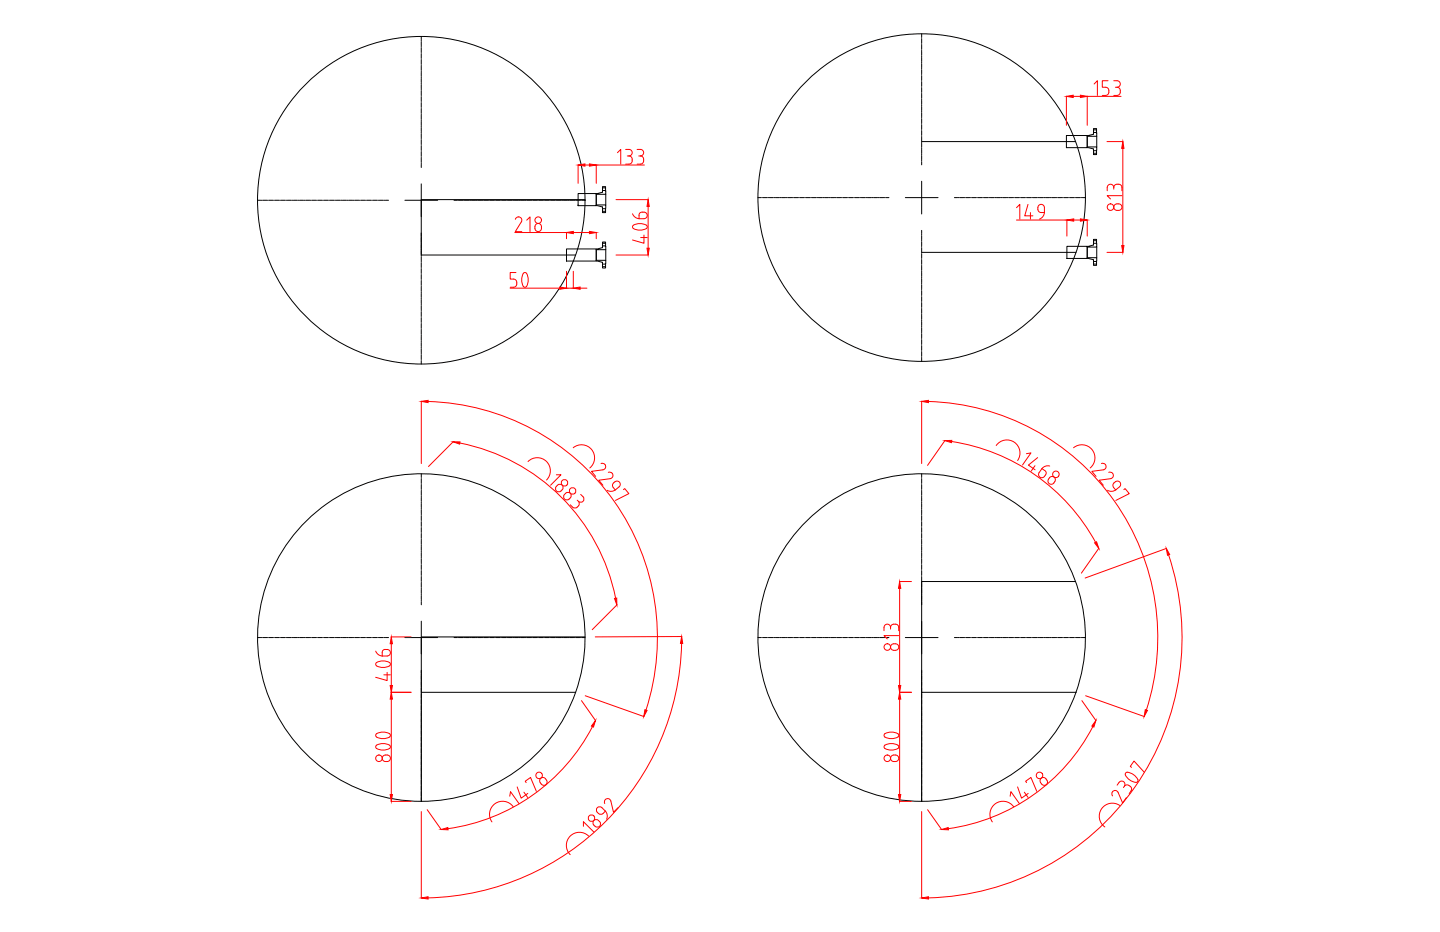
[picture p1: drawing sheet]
<svg xmlns="http://www.w3.org/2000/svg" width="432mm" height="279mm" viewBox="0 0 432 279" stroke-linecap="round" stroke-linejoin="round" font-family="sans-serif">
<!-- layer: 0 -->
<g fill="none" stroke="#000" stroke-width=".3">
<path d="M126.3 10.9v1M126.3 12.1v.2M126.3 12.5v1.2M126.3 13.9v.2M126.3 14.3v1.3M126.3 15.8v.2M126.3 16.2v1.2M126.3 17.6v.2M126.3 18v1.2M126.3 19.4v.2M126.3 19.8v1.3M276.4 10.1v1"/>
<path d="M276.4 11.3v.2M276.4 11.7v1.2M276.4 13.1v.2M276.4 13.5v1.3M276.4 15v.2M276.4 15.4v1.2M276.4 16.8v.2M276.4 17.2v1.2M276.4 18.6v.2M276.4 19.1v1.2M126.3 21.3v.2M126.3 21.7v1.2"/>
<path d="M126.3 23.1v.2M126.3 23.5v1.2M126.3 25v.2M126.3 25.4v1.2M126.3 26.8v.2M126.3 27.2v1.2M126.3 28.6v.2M126.3 29v1.3M126.3 30.5v.2M126.3 30.9v1.2M126.3 32.3v.2M126.3 32.7v1.2"/>
<path d="M126.3 34.1v.2M126.3 34.6v1.2M126.3 36v.2M126.3 36.4v1.2M126.3 37.8v.2M126.3 38.2v1.3M126.3 39.7v.2M276.4 20.5v.2M276.4 20.9v1.2M276.4 22.3v.2M276.4 22.7v1.3M276.4 24.2v.2"/>
<path d="M276.4 24.6v1.2M276.4 26v.2M276.4 26.4v1.2M276.4 27.8v.2M276.4 28.2v1.3M276.4 29.7v.2M276.4 30.1v1.2M276.4 31.5v.2M276.4 31.9v1.3M276.4 33.4v.2M276.4 33.8v1.2M276.4 35.2v.2"/>
<path d="M276.4 35.6v1.2M276.4 37v.2M276.4 37.4v1.3M276.4 38.9v.2M276.4 39.3v1.2M327.9 38.9v.8M328.8 39.9l.1 1h-2.9l.1-.3 1.7-.3 .1-.6 1 .2M328.8 38.9v-.3h-.9v.3h.9v.8M126.3 40.1v1.2M126.3 41.5v.2M126.3 41.9v1.2M126.3 43.3v.2"/>
<path d="M126.3 43.7v1.3M126.3 45.2v.2M126.3 45.6v1.2M126.3 47v.2M126.3 47.4v1.2M126.3 48.8v.3M126.3 49.3v.9M126.3 55.1v9.8M173.4 58h5.4v3.7h-5.4zM175.4 59.8h-49.1v16.7h46.3M178.8 58.2v3.3l1.8 .5 .1 .6M180.7 56.3v.8"/>
<path d="M181.6 57.2v1h-2.8l.1-.2 1.8-.5M181.6 56.3v-.3h-.9v.3h.9v.8M181.6 57.2l-.9-.1v.4M181.6 58.2v3.2M227.3 59.2h.9M228.4 59.2h.2M228.8 59.2h1.3M230.3 59.2h.2M230.7 59.2h1.2M232.1 59.2h.2M232.5 59.2h1.2M233.9 59.2h.2"/>
<path d="M234.3 59.2h1.3M235.8 59.2h.2M236.2 59.2h1.2M237.6 59.2h.2M238 59.2h1.3M239.5 59.2h.2M239.9 59.2h1.2M241.3 59.2h.2M241.7 59.2h1.2M243.1 59.2h.2M243.5 59.2h1.3M245 59.2h.2"/>
<path d="M245.4 59.2h1.2M246.8 59.2h.2M247.2 59.2h1.2M248.7 59.2h.2M249.1 59.2h1.2M250.5 59.2h.2M250.9 59.2h1.2M252.3 59.2h.2M252.7 59.2h1.3M254.2 59.2h.2M254.6 59.2h1.2M256 59.2h.2"/>
<path d="M256.4 59.2h1.2M257.8 59.2h.2M258.3 59.2h1.2M259.7 59.2h.2M260.1 59.2h1.2M261.5 59.2h.2M261.9 59.2h1.3M263.4 59.2h.2M263.8 59.2h1.2M265.2 59.2h.2M265.6 59.2h1M271.5 59.2h9.8"/>
<path d="M276.4 40.7v.2M276.4 41.1v1.3M276.4 42.6v.2M276.4 43v1.2M276.4 44.4v.2M276.4 44.8v1.2M276.4 46.2v.2M276.4 46.6v1.3M276.4 48.1v.2M276.4 48.5v.9M276.4 54.3v9.9M276.4 42.4h46.1"/>
<path d="M286.2 59.2h.9M287.3 59.2h.3M287.8 59.2h1.2M289.2 59.2h.2M289.6 59.2h1.2M291 59.2h.2M291.4 59.2h1.3M292.9 59.2h.2M293.3 59.2h1.2M294.7 59.2h.2M295.1 59.2h1.2M296.5 59.2h.2"/>
<path d="M297 59.2h1.2M298.4 59.2h.2M298.8 59.2h1.2M300.2 59.2h.2M300.6 59.2h1.3M302.1 59.2h.2M302.5 59.2h1.2M303.9 59.2h.2M304.3 59.2h1.2M305.7 59.2h.2M306.1 59.2h1.3M307.6 59.2h.2"/>
<path d="M308 59.2h1.2M309.4 59.2h.2M309.8 59.2h1.3M311.3 59.2h.2M311.7 59.2h1.2M313.1 59.2h.2M313.5 59.2h1.2M314.9 59.2h.2M315.3 59.2h1.3M316.8 59.2h.2M317.2 59.2h1.2M318.6 59.2h.2"/>
<path d="M319 59.2h1.2M319.8 40.6h6.2v3.7h-6.2zM320.4 59.2h.3M320.9 59.2h1.2M322.3 59.2h.2M322.7 59.2h1.2M324.1 59.2h.2M324.5 59.2h1M326 40.9v3.2l1.8 .5 .1 .6M326 44h2.9l-.1 1.2h-.9v.7h.9M328.8 45.2v1.1h-.9v-.4M328.9 40.9v3.1"/>
<path d="M77.2 60h1M78.4 60h.2M78.8 60h1.2M80.2 60h.2M80.6 60h1.2M82 60h.3M82.5 60h1.2M83.9 60h.2M84.3 60h1.2M85.7 60h.2M86.1 60h1.3M87.6 60h.2"/>
<path d="M88 60h1.2M89.4 60h.2M89.8 60h1.2M91.2 60h.2M91.6 60h1.3M93.1 60h.2M93.5 60h1.2M94.9 60h.2M95.3 60h1.2M96.8 60h.2M97.2 60h1.2M98.6 60h.2"/>
<path d="M99 60h1.2M100.4 60h.2M100.8 60h1.3M102.3 60h.2M102.7 60h1.2M104.1 60h.2M104.5 60h1.2M105.9 60h.3M106.4 60h1.2M107.8 60h.2M108.2 60h1.2M109.6 60h.2"/>
<path d="M110 60h1.3M111.5 60h.2M111.9 60h1.2M113.3 60h.2M113.7 60h1.2M115.1 60h.2M115.6 60h.9M121.4 60h9.8M126.3 69.8v1M126.3 71v.2M126.3 71.4v1.2M126.3 72.8v.2"/>
<path d="M126.3 73.3v1.2M126.3 74.7v.2M126.3 75.1v1.2M126.3 76.5v.2M126.3 76.9v1.3M126.3 78.4v.2M126.3 78.8v1.2M136.1 60h1M137.3 60h.2M137.7 60h1.2M139.1 60h.2M139.5 60h1.3"/>
<path d="M141 60h.2M141.4 60h1.2M142.8 60h.2M143.2 60h1.2M144.6 60h.3M145.1 60h1.2M146.5 60h.2M146.9 60h1.2M148.3 60h.2M148.7 60h1.3M150.2 60h.2M150.6 60h1.2"/>
<path d="M152 60h.2M152.4 60h1.2M153.8 60h.2M154.2 60h1.3M155.7 60h.2M156.1 60h1.2M157.5 60h.2M157.9 60h1.3M159.4 60h.2M159.8 60h1.2M161.2 60h.2M161.6 60h1.2"/>
<path d="M163 60h.2M163.4 60h1.3M164.9 60h.2M165.3 60h1.2M166.7 60h.2M167.1 60h1.2M168.6 60h.2M169 60h1.2M169.9 74.6h8.9v3.7h-8.9zM170.4 60h.2M170.8 60h1.2M172.2 60h.2"/>
<path d="M172.6 60h1.3M173.4 61.4v.3M174.1 60h.2M174.5 60h.9M178.8 74.9v3.2l1.8 .5 .1 .6M178.8 78h2.8v1.2h-.9v.8h.9M178.8 61.4h2.8v1.2h-.9v.7h.9M180.7 72.9v.8M181.6 73.8v1.1h-2.8l.1-.3 1.7-.3 .1-.6 .9 .1M181.6 72.9v-.3h-.9v.3h.9v.8M181.6 79.2v1.1h-.9v-.3M181.6 62.6v1.1h-.9v-.4"/>
<path d="M181.6 74.9v3.1M276.4 69.1v.9M276.4 70.2v.2M276.4 70.6v1.2M276.4 72.1v.2M276.4 72.5v1.2M276.4 73.9v.2M276.4 74.3v1.2M276.4 75.7v.2M276.4 76.1v1.3M276.4 77.6v.2M276.4 78v1.2"/>
<path d="M276.4 79.4v.2M276.4 79.8v1.2M276.4 75.7h46.3M319.9 73.8h6.1v3.7h-6.1zM326 74.1v3.2l1.8 .5 .1 .6M326 77.3h2.9l-.1 1.1h-.9v.8h.9M327.9 72.2v.7M328.8 73.1l.1 1h-2.9l.1-.3 1.7-.3 .1-.6 1 .2M328.8 72.2v-.4h-.9v.4h.9v.7M328.8 78.4v1.2h-.9v-.4M328.9 74.1v3.2M126.3 80.2v.2"/>
<path d="M126.3 80.6v1.2M126.3 82v.2M126.3 82.4v1.3M126.3 83.9v.2M126.3 84.3v1.2M126.3 85.7v.2M126.3 86.1v1.3M126.3 87.6v.2M126.3 88v1.2M126.3 89.4v.2M126.3 89.8v1.2M126.3 91.2v.2"/>
<path d="M126.3 91.6v1.3M126.3 93.1v.2M126.3 93.5v1.2M126.3 94.9v.2M126.3 95.3v1.2M126.3 96.7v.3M126.3 97.2v1.2M126.3 98.6v.2M126.3 99v1.2M276.4 81.2v.3M276.4 81.7v1.2M276.4 83.1v.2"/>
<path d="M276.4 83.5v1.2M276.4 84.9v.2M276.4 85.3v1.3M276.4 86.8v.2M276.4 87.2v1.2M276.4 88.6v.2M276.4 89v1.2M276.4 90.4v.3M276.4 90.9v1.2M276.4 92.3v.2M276.4 92.7v1.2M276.4 94.1v.2"/>
<path d="M276.4 94.5v1.3M276.4 96v.2M276.4 96.4v1.2M276.4 97.8v.2M276.4 98.2v1.2M276.4 99.6v.2M126.3 100.4v.2M126.3 100.8v1.3M126.3 102.3v.2M126.3 102.7v1.2M126.3 104.1v.2M126.3 104.5v1.2"/>
<path d="M126.3 105.9v.2M126.3 106.3v1.3M126.3 107.8v.2M126.3 108.2v.9M276.4 100.1v1.2M276.4 101.5v.2M276.4 101.9v1.2M276.4 103.3v.2M276.4 103.7v1.3M276.4 105.2v.2M276.4 105.6v1.2M276.4 107v.2"/>
<path d="M276.4 107.4v.9M126.3 142v1M126.3 143.2v.2M126.3 143.6v1.2M126.3 145v.2M126.3 145.4v1.2M126.3 146.9v.2M126.3 147.3v1.2M126.3 148.7v.2M126.3 149.1v1.2M126.3 150.5v.2M126.3 150.9v1.3"/>
<path d="M126.3 152.4v.2M126.3 152.8v1.2M126.3 154.2v.2M126.3 154.6v1.2M126.3 156v.2M126.3 156.5v1.2M126.3 157.9v.2M126.3 158.3v1.2M126.3 159.7v.2M276.4 142v1M276.4 143.2v.2M276.4 143.6v1.2"/>
<path d="M276.4 145v.2M276.4 145.4v1.2M276.4 146.9v.2M276.4 147.3v1.2M276.4 148.7v.2M276.4 149.1v1.2M276.4 150.5v.2M276.4 150.9v1.3M276.4 152.4v.2M276.4 152.8v1.2M276.4 154.2v.2M276.4 154.6v1.2"/>
<path d="M276.4 156v.2M276.4 156.5v1.2M276.4 157.9v.2M276.4 158.3v1.2M276.4 159.7v.2M126.3 160.1v1.3M126.3 161.6v.2M126.3 162v1.2M126.3 163.4v.2M126.3 163.8v1.2M126.3 165.2v.2M126.3 165.6v1.3"/>
<path d="M126.3 167.1v.2M126.3 167.5v1.2M126.3 168.9v.2M126.3 169.3v1.3M126.3 170.8v.2M126.3 171.2v1.2M126.3 172.6v.2M126.3 173v1.2M126.3 174.4v.2M126.3 174.8v1.3M126.3 176.3v.2M126.3 176.7v1.2"/>
<path d="M126.3 178.1v.2M126.3 178.5v1.2M126.3 180v.2M276.4 160.1v1.3M276.4 161.6v.2M276.4 162v1.2M276.4 163.4v.2M276.4 163.8v1.2M276.4 165.2v.2M276.4 165.6v1.3M276.4 167.1v.2M276.4 167.5v1.2"/>
<path d="M276.4 168.9v.2M276.4 169.3v1.3M276.4 170.8v.2M276.4 171.2v1.2M276.4 172.6v.2M276.4 173v1.2M322.5 174.3h-46.1v33.5M77.2 191.1h1M78.4 191.1h.2M78.8 191.1h1.2M80.2 191.1h.2M80.6 191.1h1.2"/>
<path d="M82 191.1h.3M82.5 191.1h1.2M83.9 191.1h.2M84.3 191.1h1.2M85.7 191.1h.2M86.1 191.1h1.3M87.6 191.1h.2M88 191.1h1.2M89.4 191.1h.2M89.8 191.1h1.2M91.2 191.1h.2M91.6 191.1h1.3"/>
<path d="M93.1 191.1h.2M93.5 191.1h1.2M94.9 191.1h.2M95.3 191.1h1.3M96.8 191.1h.2M97.2 191.1h1.2M98.6 191.1h.2M99 191.1h1.2M100.4 191.1h.2M100.8 191.1h1.3M102.3 191.1h.2M102.7 191.1h1.2"/>
<path d="M104.1 191.1h.2M104.5 191.1h1.3M106 191.1h.2M106.4 191.1h1.2M107.8 191.1h.2M108.2 191.1h1.2M109.6 191.1h.2M110 191.1h1.3M111.5 191.1h.2M111.9 191.1h1.2M113.3 191.1h.2M113.7 191.1h1.2"/>
<path d="M115.2 191.1h.2M115.6 191.1h.9M121.4 191.1h9.8M126.3 180.4v.9M126.3 186.2v9.8M136.2 191.1h.9M137.3 191.1h.2M137.7 191.1h1.2M139.1 191.1h.2M139.5 191.1h1.3M141 191.1h.2M141.4 191.1h1.2"/>
<path d="M142.8 191.1h.2M143.2 191.1h1.2M144.6 191.1h.3M145.1 191.1h1.2M146.5 191.1h.2M146.9 191.1h1.2M148.3 191.1h.2M148.7 191.1h1.3M150.2 191.1h.2M150.6 191.1h1.2M152 191.1h.2M152.4 191.1h1.2"/>
<path d="M153.8 191.1h.2M154.3 191.1h1.2M155.7 191.1h.2M156.1 191.1h1.2M157.5 191.1h.2M157.9 191.1h1.3M159.4 191.1h.2M159.8 191.1h1.2M161.2 191.1h.2M161.6 191.1h1.2M163 191.1h.2M163.4 191.1h1.3"/>
<path d="M164.9 191.1h.2M165.3 191.1h1.2M166.7 191.1h.2M167.1 191.1h1.3M168.6 191.1h.2M169 191.1h1.2M170.4 191.1h.2M170.8 191.1h1.2M172.2 191.1h.2M172.6 191.1h1.3M174.1 191.1h.2M174.5 191.1h.9"/>
<path d="M175.4 190.9h-49.1v16.6M227.3 191.1h.9M228.4 191.1h.2M228.8 191.1h1.3M230.3 191.1h.2M230.7 191.1h1.2M232.1 191.1h.2M232.5 191.1h1.2M233.9 191.1h.2M234.3 191.1h1.3M235.8 191.1h.2M236.2 191.1h1.2"/>
<path d="M237.6 191.1h.2M238 191.1h1.3M239.5 191.1h.2M239.9 191.1h1.2M241.3 191.1h.2M241.7 191.1h1.2M243.1 191.1h.2M243.5 191.1h1.3M245 191.1h.2M245.4 191.1h1.2M246.8 191.1h.2M247.2 191.1h1.2"/>
<path d="M248.7 191.1h.2M249.1 191.1h1.2M250.5 191.1h.2M250.9 191.1h1.2M252.3 191.1h.2M252.7 191.1h1.3M254.2 191.1h.2M254.6 191.1h1.2M256 191.1h.2M256.4 191.1h1.2M257.8 191.1h.2M258.3 191.1h1.2"/>
<path d="M259.7 191.1h.2M260.1 191.1h1.2M261.5 191.1h.2M261.9 191.1h1.3M263.4 191.1h.2M263.8 191.1h1.2M265.2 191.1h.2M265.6 191.1h1M271.5 191.1h9.8M286.2 191.1h.9M287.3 191.1h.3M287.8 191.1h1.2"/>
<path d="M289.2 191.1h.2M289.6 191.1h1.2M291 191.1h.2M291.4 191.1h1.3M292.9 191.1h.2M293.3 191.1h1.2M294.7 191.1h.2M295.1 191.1h1.2M296.5 191.1h.2M297 191.1h1.2M298.4 191.1h.2M298.8 191.1h1.2"/>
<path d="M300.2 191.1h.2M300.6 191.1h1.3M302.1 191.1h.2M302.5 191.1h1.2M303.9 191.1h.2M304.3 191.1h1.2M305.7 191.1h.2M306.1 191.1h1.3M307.6 191.1h.2M308 191.1h1.2M309.4 191.1h.2M309.8 191.1h1.3"/>
<path d="M311.3 191.1h.2M311.7 191.1h1.2M313.1 191.1h.2M313.5 191.1h1.2M314.9 191.1h.2M315.3 191.1h1.3M316.8 191.1h.2M317.2 191.1h1.2M318.6 191.1h.2M319 191.1h1.2M320.4 191.1h.3M320.9 191.1h1.2"/>
<path d="M322.3 191.1h.2M322.7 191.1h1.2M324.1 191.1h.2M324.5 191.1h1M126.3 201v.9M126.3 202.1v.2M126.3 202.5v1.2M126.3 203.9v.2M126.3 204.4v1.2M126.3 205.8v.2M126.3 206.2v1.2M126.3 207.6v.2"/>
<path d="M126.3 208v1.3M126.3 209.5v.2M126.3 209.9v1.2M126.3 211.3v.2M126.3 211.7v1.2M126.3 213.1v.2M126.3 213.5v1.3M126.3 215v.2M126.3 215.4v1.2M126.3 216.8v.2M126.3 217.2v1.2M126.3 218.6v.3"/>
<path d="M126.3 219.1v1.2M172.6 207.5h-46.3v32.7M276.4 208v1.3M276.4 209.5v.2M276.4 209.9v1.2M276.4 211.3v.2M276.4 211.7v1.2M276.4 213.1v.2M276.4 213.5v1.3M276.4 215v.2M276.4 215.4v1.2M276.4 216.8v.2"/>
<path d="M276.4 217.2v1.2M276.4 218.6v.3M276.4 219.1v1.2M322.7 207.5a49.1 49.1 0 0 1-46.3 32.7M322.7 207.5a49.1 49.1 0 0 0-35.3-64.2 49.1 49.1 0 0 0-59.8 42.3 49.1 49.1 0 0 0 48.8 54.6M322.7 207.5h-46.3v32.7M126.3 220.5v.2M126.3 220.9v1.2M126.3 222.3v.2M126.3 222.7v1.3M126.3 224.2v.2M126.3 224.6v1.2"/>
<path d="M126.3 226v.2M126.3 226.4v1.2M126.3 227.8v.2M126.3 228.3v1.2M126.3 229.7v.2M126.3 230.1v1.2M126.3 231.5v.2M126.3 231.9v1.3M126.3 233.4v.2M126.3 233.8v1.2M126.3 235.2v.2M126.3 235.6v1.2"/>
<path d="M126.3 237v.2M126.3 237.4v1.3M126.3 238.9v.2M126.3 239.3v.9M276.4 220.5v.2M276.4 220.9v1.2M276.4 222.3v.2M276.4 222.7v1.3M276.4 224.2v.2M276.4 224.6v1.2M276.4 226v.2M276.4 226.4v1.2"/>
<path d="M276.4 227.8v.2M276.4 228.3v1.2M276.4 229.7v.2M276.4 230.1v1.2M276.4 231.5v.2M276.4 231.9v1.3M276.4 233.4v.2M276.4 233.8v1.2M276.4 235.2v.2M276.4 235.6v1.2M276.4 237v.2M276.4 237.4v1.3"/>
<path d="M276.4 238.9v.2M276.4 239.3v.9"/>
<circle cx="276.4" cy="59.2" r="49.1"/>
<circle cx="126.3" cy="60" r="49.1"/>
<circle cx="126.3" cy="191.1" r="49.1"/>
</g>
<g fill="none" stroke="#f00" stroke-width=".3">
<path d="M319.8 28.8v8.8M321.8 28.9h2.2M328.1 25.2l1-1v4.4M332.3 24.2h-1.8v2h1a1.09 1.09 0 0 1 1 1.4M332.5 27.6a.98 .98 0 0 1-1 1h-1M334 24.2h1a.98 .98 0 0 1 .9 1 .98 .98 0 0 1-.9 1M334.5 26.2h.4M335 26.2a1.09 1.09 0 0 1 .9 1.4M335.9 27.6a.98 .98 0 0 1-.9 1h-1M336.2 28.9l-10.2-.1v8.8M173.4 49.4v5.6M175.4 49.5h1.3"/>
<path d="M178.8 49.4v5.6M178.8 49.5h14.4M184.7 59.8h9.7M185.2 45.8l.9-1v4.4M187.6 44.8h1M188.1 46.8h.5M188.6 44.8a.98 .98 0 0 1 1 1 .98 .98 0 0 1-1 .9M188.6 46.8a1.25 1.25 0 0 1 1 1.2 1.25 1.25 0 0 1-1 1.2h-1M191 44.8h1M191 49.2h1M191.5 46.8h.5M192 44.8a.98 .98 0 0 1 1 1 .98 .98 0 0 1-1 .9 1.25 1.25 0 0 1 1 1.3 1.25 1.25 0 0 1-1 1.2"/>
<path d="M331.9 42.4h4.8M334 56.2a1.25 1.25 0 0 1 1.2-1 1.25 1.25 0 0 1 1.2 1v1M334 56.2v.5M334 56.2a.98 .98 0 0 0-1-1 .98 .98 0 0 0-1 1v1M336.4 58.7h-4.4l1 .9M336.7 44.5v29.1M154.4 69.7h15.5M154.5 65.8a.99 .99 0 0 1 1.4-.7 .99 .99 0 0 1 .4 1.4l-1.8 2.9h2M157.9 66l1-1v4.4M160.7 67.3a1.17 1.17 0 0 1 1.7 .6 1.17 1.17 0 0 1-1 1.5 1.26 1.26 0 0 1-1-.8 1.26 1.26 0 0 1 .3-1.3zM169.9 69.7v1.9M171.9 69.7h4.8"/>
<path d="M178.8 69.7v1.9M184.7 76.5h9.7M189.7 64.1a2.23 2.23 0 0 0 1.9 1.5M189.9 67.5a3.6 3.6 0 0 1 4.2 .3v.2a2.7 2.7 0 0 1-3.6 .7l-.8-.5zM191.9 63.8a1.2 1.2 0 0 1 1.6-.1 1.2 1.2 0 0 1 .3 1.6l-.7 .3h-1.5v-1.3zM192.1 71.2h2M193.1 70.5v2.4l-3.4-1M194.3 61.9v12.5M304.8 66h15.1M304.8 62.3l1-1v4.4M308.3 61.3l-1 3.4h2.4M309 63.7v2"/>
<path d="M311.2 62.2v.5M311.2 62.2a.98 .98 0 0 1 1-.9 .98 .98 0 0 1 1 .9 2.76 2.76 0 0 1-1.5 3.5M311.2 62.7a.98 .98 0 0 0 1 1h1M319.9 65.9v4.9M322 66h2M326 65.9v4.9M331.9 75.7h4.8M334.3 61.4a1.17 1.17 0 0 1 1.6-.2 1.17 1.17 0 0 1 .2 1.6 1.17 1.17 0 0 1-1.5 .2 1.17 1.17 0 0 1-.3-1.6zM153 86.4h14.8M154.7 81.7h-1.7v2h1a1.25 1.25 0 0 1 1 1.2 1.25 1.25 0 0 1-1 1.2h-1M156.9 81.9l.5-.2a2.7 2.7 0 0 1 .7 3.6l-.2 .6-.5 .2a2.72 2.72 0 0 1-.7-3.6zM169.9 81.3v5.1"/>
<path d="M169.9 86.4h2M171.9 81.3v5.1M174 86.4h2M126.3 120.3v18.7M128.4 120.4a70.8 70.8 0 0 1 65.3 92.5M135.9 132.4l-7.4 7.5M137.9 132.8a59.5 59.5 0 0 1 46.7 46.5M158.3 138.4a3.9 3.9 0 0 1 5.6 0 3.9 3.9 0 0 1 0 5.5M171.9 134.2a3.9 3.9 0 0 1 5.5 .6 3.9 3.9 0 0 1-.5 5.5M180.2 139a.99 .99 0 0 1 1.4 .6 .99 .99 0 0 1-.8 1.3l-3.4 .4 1.2 1.5M276.4 120.3v18.7M278.4 120.4a70.8 70.8 0 0 1 65.4 92.5"/>
<path d="M283.4 132l-5.3 7.5M285.4 132.4a59.5 59.5 0 0 1 43.1 30.2M298.7 133.6a3.9 3.9 0 0 1 5.5-1 3.9 3.9 0 0 1 .9 5.5M307.8 136l1.3-.2-2.5 3.6M310.4 139.6l-1.2 1.6M311.1 137.2l-2.7 2.2 2 1.4M314.8 139.7a2.23 2.23 0 0 0-2.4 .8M321.9 134.2a3.9 3.9 0 0 1 5.5 .6 3.9 3.9 0 0 1-.5 5.5M330.3 139a.99 .99 0 0 1 1.3 .6 .99 .99 0 0 1-.8 1.3l-3.4 .4 1.3 1.5M166.8 142.3h1.4l-3.1 3.2M166.8 145.8a1.03 1.03 0 0 0 .3 1.6 1.03 1.03 0 0 0 1.5-.6 1.03 1.03 0 0 0-.3-1.6 1.03 1.03 0 0 0-1.5 .6M169.3 148.2a1.06 1.06 0 0 1 1.7-.3 1.06 1.06 0 0 1-.3 1.7 .98 .98 0 0 1-1.4 0 .98 .98 0 0 1 0-1.4z"/>
<path d="M171 151.3l.7 .7M173.1 150l.3 .3M173.4 150.3a1.25 1.25 0 0 1-.1 1.6 1.25 1.25 0 0 1-1.6 .1M174.1 148.2l.7 .7a.98 .98 0 0 1 0 1.4 .98 .98 0 0 1-1.4 0M182.4 141.6a.99 .99 0 0 1 1.4 .6 .99 .99 0 0 1-.8 1.3M183 143.5l-3.5 .5 1.3 1.5M184.5 146.9l-.6-.8a1.2 1.2 0 0 1 .4-1.6 1.2 1.2 0 0 1 1.7 .4v.4a3.5 3.5 0 0 1-3.1 2l-.9-.3M187 146.8l.3-.3 1.3 1.5-4.1 2M312.4 140.5l-.8 1.2M312.4 140.5l.8 .5M313.2 141a1.2 1.2 0 0 1 .1 1.7 1.2 1.2 0 0 1-1.7 .1v-1.1M316 144.8a1.03 1.03 0 0 1-1.6 0 1.03 1.03 0 0 1 .3-1.6 1.03 1.03 0 0 1 1.6 0 1.03 1.03 0 0 1-.3 1.6"/>
<path d="M332.4 141.6h.7l.5 .3M333.6 141.9a.98 .98 0 0 1-.6 1.6l-3.4 .5 1.2 1.5M334.5 146.9l-.6-.8a1.2 1.2 0 0 1 .5-1.6 1.2 1.2 0 0 1 1.6 .4v.4a3.5 3.5 0 0 1-3 2l-.9-.3M337 146.8l.4-.3 1.2 1.5-4 2M269.7 174.3h3.6M269.8 176.4v29.1M329.5 164.3l-5.2 7.5M349.8 164.4l-24.4 8.9M350.4 166.3a78.1 78.1 0 0 1-72 102.9M112.7 195.2a2.23 2.23 0 0 0 1.9 1.5M112.9 198.6a3.6 3.6 0 0 1 4.1 .3l.1 .2a2.7 2.7 0 0 1-3.7 .8l-.7-.6zM114.9 194.9a1.3 1.3 0 0 1 1.4-.1 1.3 1.3 0 0 1 .7 1.3l-.5 .5-1.9 .1v-1.3z"/>
<path d="M117.3 190.9h6M117.3 193v12.5M185 181.3l-7.4 7.5M204.4 192.9a78.1 78.1 0 0 1-76 76.3M204.5 190.8l-26 .1M267 188.1a.98 .98 0 0 0-.9-1 .98 .98 0 0 0-1 1v1M267 188.1v.5M267 188.1a1.25 1.25 0 0 1 1.3-1 1.25 1.25 0 0 1 1.2 1v1M268 193h.5M268 193a1.03 1.03 0 0 0-.9 1.3 1.03 1.03 0 0 0 1.4 .7 .98 .98 0 0 0 1-1 .98 .98 0 0 0-1-1M269.5 190.5h-4.4l1 1M112.9 220a3.6 3.6 0 0 1 4.1 .3l.1 .2a2.7 2.7 0 0 1-3.7 .7l-.7-.6z"/>
<path d="M115.1 202.3h2M116.1 201.6v2.4l-3.5-1M117.3 207.5h6M117.3 209.6v28.6M174.4 210l4.2 6M175.5 208.6l17.6 6.2M177.7 217.8a57.9 57.9 0 0 1-43.4 30.6M265.3 220a3.6 3.6 0 0 1 4.2 .3v.2a2.7 2.7 0 0 1-3.6 .7l-.8-.6zM269.7 207.5h3.6M269.8 209.6v28.6M324.4 210l4.2 6M325.5 208.6l17.7 6.2"/>
<path d="M327.7 217.8a57.9 57.9 0 0 1-43.3 30.6M112.9 223.4a3.6 3.6 0 0 1 4.1 .3l.1 .2a2.72 2.72 0 0 1-3.7 .7l-.7-.5zM114.9 226.6a1.17 1.17 0 0 1 1.6-.2 1.17 1.17 0 0 1 .3 1.6 1.17 1.17 0 0 1-1.6 .2 1.17 1.17 0 0 1-.3-1.6zM152.9 238.7l.2-1.4 2.5 3.6M155.1 235.9l1.2 3.4 2-1.4M157.1 237.5l1.1 1.6M157.8 234.6l-.3-.4 1.6-1.1 1.7 4.1M162.2 233.3a1.2 1.2 0 0 1 1.6 .5 1.2 1.2 0 0 1-.5 1.6 1.29 1.29 0 0 1-1.3-.7 1.29 1.29 0 0 1 .2-1.4zM181.5 239.7l-.3 .6 .2 .6M181.5 239.7a.98 .98 0 0 1 1.7 .5M265.3 223.4a3.6 3.6 0 0 1 4.2 .3v.2a2.72 2.72 0 0 1-3.6 .7l-.8-.5zM267.3 226.6a1.17 1.17 0 0 1 1.6-.2 1.17 1.17 0 0 1 .3 1.6 1.17 1.17 0 0 1-1.6 .2 1.17 1.17 0 0 1-.3-1.6z"/>
<path d="M302.9 238.7l.2-1.4 2.6 3.6M305.1 235.9l1.2 3.4 2-1.4M307.2 237.5l1.1 1.6M307.8 234.6l-.3-.4 1.6-1.1 1.8 4.1M312 234.6a1.07 1.07 0 0 0 1.7 .7 1.07 1.07 0 0 0-.1-1.8 .98 .98 0 0 0-1.3-.2 .98 .98 0 0 0-.3 1.3M335 235.4l.5-.8a1.03 1.03 0 0 1 1.6-.1 1.03 1.03 0 0 1-.2 1.6M335.3 237.6l1.3 3.1 1.2-1.6M335.3 237.6a.99 .99 0 0 0-1.5-.5 .99 .99 0 0 0-.2 1.5M337.2 235.7a1.25 1.25 0 0 1 1.5-.1 1.25 1.25 0 0 1 .5 1.5l-.6 .8M337.7 231.6a3.4 3.4 0 0 1 3.5 2.5l-.1 .2a2.71 2.71 0 0 1-3.4-1.5l-.3-.7zM339.3 230l-.4-.2 1.1-1.6 3.1 3.3M117.3 240.2h6"/>
<path d="M126.3 243.3v26M128.1 242.7l4.2 6M153.9 241.9a3.9 3.9 0 0 0-5.5-1 3.9 3.9 0 0 0-.9 5.5M174.9 247.7v-1.4l3.2 3.1M176.5 250.7a3.9 3.9 0 0 0-5.5 0 3.9 3.9 0 0 0 0 5.5M179.8 246.3a1.03 1.03 0 0 1-.2 1.6 1.03 1.03 0 0 1-1.5-.5 1.03 1.03 0 0 1 .2-1.6 1.03 1.03 0 0 1 1.5 .5M181.4 243.1l-.9-1a1.03 1.03 0 0 0-1.6 .3 1.03 1.03 0 0 0 .6 1.5 .99 .99 0 0 0 1.3 0l.7-.7M181.5 243.1l.6 1.2-.2 1.3M183.2 240.2l.8 3.3 1.3-1.4M269.7 240.2h3.6M276.4 243.3v26M278.1 242.7l4.3 6"/>
<path d="M304 241.9a3.9 3.9 0 0 0-5.5-1 3.9 3.9 0 0 0-.9 5.5M335.8 241.5a3.9 3.9 0 0 0-5.5 1 3.9 3.9 0 0 0 1 5.4"/>
<circle cx="161.4" cy="66" r=".98"/>
<circle cx="333" cy="62.1" r=".98"/>
<circle cx="169.3" cy="144.7" r=".98"/>
<circle cx="171.7" cy="147.2" r=".98"/>
<circle cx="316.6" cy="142.2" r=".98"/>
<circle cx="266.1" cy="194" r=".98"/>
<circle cx="113.6" cy="227.3" r=".98"/>
<circle cx="161.7" cy="232.5" r=".98"/>
<circle cx="266.1" cy="227.3" r=".98"/>
<circle cx="311.7" cy="232.5" r=".98"/>
<circle cx="177.4" cy="245.3" r=".98"/>
</g>
<g fill="#f00" stroke="#f00" stroke-width=".3">
<path d="M173.4 49.5l2-.4v.7z"/>
<path d="M176.7 49.1l2.1 .4-2.1 .3z"/>
<path d="M176.7 69.4l2.1 .3-2.1 .3z"/>
<path d="M169.9 69.7l2-.3v.6z"/>
<path d="M324 65.6l2 .4-2 .3z"/>
<path d="M319.9 66l2.1-.4v.7z"/>
<path d="M319.8 28.9l2-.4v.7z"/>
<path d="M324 28.5l2 .4-2 .3z"/>
<path d="M193.4 212.8l.6 .2-1 1.8z"/>
<path d="M126.3 120.3l2.1-.3v.7z"/>
<path d="M132.3 248.7l2-.6 .1 .7z"/>
<path d="M178.6 216l-.6 2-.6-.3z"/>
<path d="M184.3 179.4l.6-.1 .1 2.1z"/>
<path d="M135.9 132.4l2 .1-.1 .6z"/>
<path d="M126.3 269.2l2.1-.4v.7z"/>
<path d="M204.4 190.8l.3 2.1h-.7z"/>
<path d="M343.4 212.8l.7 .2-1 1.8z"/>
<path d="M276.4 120.3l2-.3v.7z"/>
<path d="M282.3 248.7l2-.6 .1 .7z"/>
<path d="M328.6 216l-.6 2-.6-.3z"/>
<path d="M328.2 162.7l.6-.3 .7 2z"/>
<path d="M283.3 132.1l2.1-.1-.1 .7z"/>
<path d="M276.4 269.2l2-.4v.7z"/>
<path d="M349.7 164.4l1 1.8-.6 .3z"/>
<path d="M117 238.2h.7l-.4 2z"/>
<path d="M117.3 207.5l.4 2.1h-.7z"/>
<path d="M117.3 190.9l.4 2.1h-.7z"/>
<path d="M117 205.5h.7l-.4 2z"/>
<path d="M269.4 238.2h.7l-.3 2z"/>
<path d="M269.8 207.5l.3 2.1h-.7z"/>
<path d="M269.4 205.5h.7l-.3 2z"/>
<path d="M269.8 174.3l.3 2.1h-.7z"/>
<path d="M171.9 86.4l2.1-.4v.7z"/>
<path d="M167.8 86l2.1 .4-2.1 .3z"/>
<path d="M194.3 59.8l.4 2.1h-.7z"/>
<path d="M194 74.4h.7l-.4 2.1z"/>
<path d="M336.7 42.4l.3 2.1h-.6z"/>
<path d="M336.4 73.6h.6l-.3 2.1z"/>
</g>
</svg>
